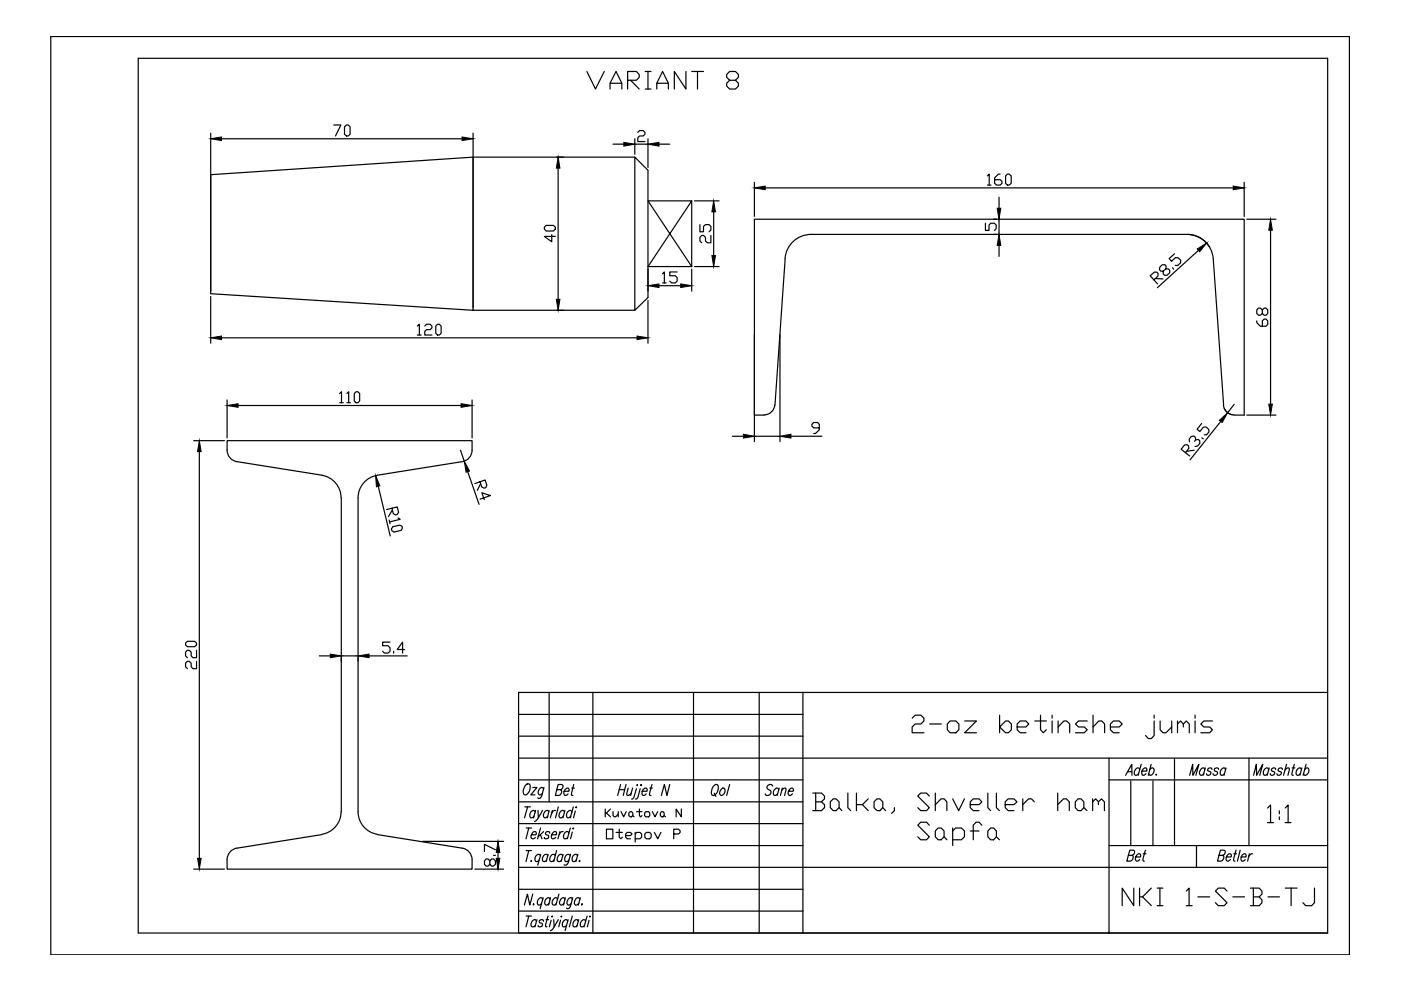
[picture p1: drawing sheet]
<svg xmlns="http://www.w3.org/2000/svg" width="297mm" height="210mm" viewBox="0 0 297 210" stroke-linecap="round" stroke-linejoin="round" font-family="sans-serif">
<!-- layer: KONTUR -->
<path d="M286.1 7.7v194.7" fill="none" stroke="#000" stroke-width=".25"/>
<g fill="none" stroke="#000" stroke-width=".25">
<path d="M10.8 7.7v194.7M29.3 12.4v185.4M281.5 12.4v185.4h-171.5v-51h171.5M116.4 146.8v23.2M125.7 146.8v51M147 146.8v51M161 146.8v51M170.2 146.8v51M110 160.7h171.5M235.1 160.7v37.1M235.1 165.4h46.4M235.1 179.3h46.4"/>
<path d="M249 160.7v18.6M253.7 179.3v4.6M264.8 160.7v18.6M170.2 183.9h111.3"/>
</g>
<path d="M110 179.3h60.2M110 174.6h60.2M239.7 165.6v13.7M244.4 165.6v13.7M110 183.9h60.2M110 193.2h60.2M110 188.6h60.2" fill="none" stroke="#000" stroke-width=".25"/>
<g fill="none" stroke="#000" stroke-width=".25">
<path d="M111.3 171.1h1.2M111.4 166.5l.4-.3h.4a1.53 1.53 0 0 1-1 2.3l-.2-.3a1.86 1.86 0 0 1 .4-1.7zM111.6 175.6h1.1M111.9 171.1l-.7 2.3M112.1 175.6l-.6 2.2M112.7 177h.9v-.6a.86 .86 0 0 0-.9 .4 .86 .86 0 0 0 .1 1h.5l.2-.3M113 167h.8l-1.3 1.5h.9M113.5 172.2l-.3-.4a.97 .97 0 0 0-.7 1.6h.3l.4-.3M113.6 171.8l-.5 1.6M114.1 171.8v1.6l.9-1.6M114.1 173.4l-.5 .6-.3 .2M114.6 177l.3 .8"/>
<path d="M114.6 175.6l-.6 2.2M115.2 167.3l-.2-.3a.97 .97 0 0 0-.6 1.5h.2l.4-.3M115.2 176.3l-1.1 1.1M115.3 167l-.6 2.1a.42 .42 0 0 1-.7 .1M116.3 172.2l-.2-.4a.97 .97 0 0 0-.6 1.6h.2l.4-.3M116.4 171.8l-.4 1.6M116.6 176.7l-.1-.3a.53 .53 0 0 0-.6 0 .53 .53 0 0 0-.2 .5l.6 .3v.3a.64 .64 0 0 1-.9 .3v-.3M117 177h1a.45 .45 0 0 0-.2-.7 .94 .94 0 0 0-.6 1.5l.6-.3M117.1 171.8l-.4 1.6M117.8 171.8a.84 .84 0 0 0-.9 .7M118 167.4l1.1-.1 .3-.5-.1-.3-1-.2-.6 2.4h.8a.7 .7 0 0 0 .5-.5 .7 .7 0 0 0-.2-.8M118.4 171.1l-.6 2.3"/>
<path d="M118.7 176.3l-.4 1.5M119.4 176.3a.74 .74 0 0 0-.9 .7M119.6 167.8h1l.1-.5-.2-.2a.97 .97 0 0 0-.7 1.6h.2l.5-.4M119.7 172.2l-.3-.4a.97 .97 0 0 0-.6 1.6h.2l.4-.3M119.8 171.8l-.4 1.6M120.6 176.7l-.1-.3a.86 .86 0 0 0-.9 .4 .86 .86 0 0 0 .1 1h.5l.2-.3M120.9 175.6l-.6 2.2M121.2 167.1h.6M121.3 172.2l-.3-.4a.97 .97 0 0 0-.7 1.6h.3l.4-.3M121.3 176.4l-.3 1.4M121.6 175.6l-.1 .2zM121.6 171.1l-.7 2.3"/>
<path d="M121.6 166.3l-.5 2.2 .4 .2M122 172l-.4 1.4M122.2 171.1l-.1 .2zM131.3 167.4h1.1M131.6 166.3l-.6 2.4M132.7 166.3l-.6 2.4M133.2 167.1l-.3 1.4 .4 .2 .5-.5M134.1 167.1l-.4 1.6M134.9 167.2l-.5 1.8-.1 .3-.4 .1M135.1 166.3v.2zM135.7 167.2l-.4 1.8-.2 .3-.4 .1M136 166.3l-.1 .2z"/>
<path d="M136.2 167.8h1v-.5l-.2-.2a.93 .93 0 0 0-.8 .6 .93 .93 0 0 0 .2 1l.6-.4M137.8 167.1h.5M138.2 166.3l-.5 2.2 .3 .2M142 166.3l-.6 2.4-.5-2.4-.7 2.4M151.3 166.7l.4-.4h.3a1.53 1.53 0 0 1-.9 2.4l-.2-.2a2.06 2.06 0 0 1 .4-1.8zM151.4 168.2l.4 .7M152.8 167.4l.7-.3a.93 .93 0 0 1 .2 1 .93 .93 0 0 1-.9 .6 .77 .77 0 0 1 0-1.3zM154.7 166.3l-.6 2.4M163.8 166.7a.62 .62 0 0 0-.8-.3 .62 .62 0 0 0-.2 .9l.5 .3a.64 .64 0 0 1-.1 .9 .64 .64 0 0 1-1-.2M165.1 167.4l-.2-.3a.93 .93 0 0 0-.9 .6 .93 .93 0 0 0 .2 1l.7-.4M165.2 167.1l-.4 1.6M165.7 167.6l.6-.5 .3 .1-.3 1.5"/>
<path d="M165.9 167.1l-.4 1.6M167.2 167.8h1v-.2a.39 .39 0 0 0-.4-.5l-.4 .3a.86 .86 0 0 0 0 1.3h.2l.4-.4M238.6 164.4l1.4-2.3v2.3M239.1 163.6h.9M241.7 163.2l-.3-.4a.97 .97 0 0 0-.7 1.6h.3l.4-.4M241.9 162.1l-.6 2.3M242.1 163.5h1l-.1-.7a.97 .97 0 0 0-.7 1.6h.2l.5-.4M243.8 163.2l.4-.4h.2a.97 .97 0 0 1-.6 1.6l-.2-.4M244.1 162.1l-.6 2.3M245.1 164.3h.1l-.1 .1zM252.2 164.4l.7-2.3v2.3l1.3-2.3-.7 2.3M255.5 163.2l-.3-.4a.97 .97 0 0 0-.6 1.6h.2l.4-.4"/>
<path d="M255.5 162.8l-.4 1.6M256.9 163.2v-.3a.53 .53 0 0 0-.6 0 .53 .53 0 0 0-.3 .5l.7 .3a.5 .5 0 0 1-.3 .6 .5 .5 0 0 1-.6-.3M258.4 163.2l-.1-.3a.57 .57 0 0 0-.9 .3l.1 .2 .6 .3 .1 .3a.56 .56 0 0 1-1 .3v-.3M259.9 163.2l-.3-.4a.97 .97 0 0 0-.7 1.6h.3l.4-.4M259.9 162.8l-.4 1.6M265.8 164.4l.6-2.3v2.3l1.3-2.3-.6 2.3M269 163.2l-.3-.4a.97 .97 0 0 0-.6 1.6h.2l.4-.4M269.1 162.8l-.4 1.6M270.5 163.2l-.1-.3a.51 .51 0 0 0-.6 0 .51 .51 0 0 0-.2 .5l.6 .3 .1 .3a.56 .56 0 0 1-1 .3v-.3M271.9 163.2v-.3a.53 .53 0 0 0-.6 0 .53 .53 0 0 0-.3 .5l.7 .3a.5 .5 0 0 1-.3 .6 .5 .5 0 0 1-.7-.3M272.4 163.3l.6-.5 .4 .1-.3 1.5M272.8 162.1l-.7 2.3"/>
<path d="M274 162.8h.5M274.4 162.1l-.5 1.9v.3l.3 .1M275.9 163.2l-.2-.4a.93 .93 0 0 0-.8 .6 .93 .93 0 0 0 .2 1l.6-.4M276 162.8l-.4 1.6M276.6 163.2l.7-.4a.93 .93 0 0 1 .1 1 .93 .93 0 0 1-.8 .6l-.2-.4M276.9 162.1l-.6 2.3M111.6 194.2h1.1M111.6 180.3h1.1M112.1 194.2l-.6 2.3M112.1 180.3l-.6 2.4M112.5 182.6l.2-.1v.1zM113 189.6l-.7 2.3-.5-2.3-.6 2.3"/>
<path d="M113.1 191.6v.3zM113.7 195.3l-.2-.3a.94 .94 0 0 0-.7 1.5l.5-.1 .2-.2M113.8 195l-.4 1.5M114.6 181.4l-.2-.2a.83 .83 0 0 0-.9 .4 .83 .83 0 0 0 .2 1.1l.4-.1 .2-.3M114.7 181.1l-.7 2.3M115.1 190.7l-.3-.4a.97 .97 0 0 0-.7 1.6h.3l.4-.3M115.2 190.3l-.7 2.4M115.2 195.3v-.2a.57 .57 0 0 0-.9 .2l.2 .4 .5 .2v.3a.64 .64 0 0 1-.9 .2v-.2M115.8 195h.5M116.1 181.4a.41 .41 0 0 0-.6-.2l-.3 .2a.87 .87 0 0 0 0 1.3l.5-.1 .2-.3M116.2 194.2l-.5 1.9v.3l.3 .1M116.2 181.1l-.4 1.6"/>
<path d="M116.6 190.7l-.2-.4a.93 .93 0 0 0-.8 .6 .93 .93 0 0 0 .2 1l.6-.3M116.7 190.3l-.4 1.6M116.9 195.1l-.4 1.4M117 194.3h.2l-.2 .1zM117.4 195l.1 1.5 .9-1.5M117.5 196.5l-.5 .7-.3 .1M117.7 181.4l-.1-.2a.85 .85 0 0 0-.9 .4 .85 .85 0 0 0 .1 1.1l.4-.1 .3-.3M118 180.3l-.6 2.4M118.2 190.7l-.2-.4a.93 .93 0 0 0-.9 .6 .93 .93 0 0 0 .2 1h.3l.4-.3M118.5 189.6l-.6 2.3M118.8 195.1l-.3 1.4M119 194.3h.1l-.1 .1z"/>
<path d="M119.3 181.4l-.1-.2a.85 .85 0 0 0-1 .4 .85 .85 0 0 0 .2 1.1l.4-.1 .3-.3M119.4 181.1l-.4 1.6M119.8 190.7l-.3-.4a.97 .97 0 0 0-.6 1.6h.2l.5-.3M119.9 190.3l-.4 1.6M120.4 195.3l-.3-.3a.91 .91 0 0 0-.8 .5 .91 .91 0 0 0 .2 1l.6-.3M120.5 195l-.7 2.3M120.9 181.4l-.2-.2a.85 .85 0 0 0-.9 .4 .85 .85 0 0 0 .1 1.1l.5-.1 .2-.3M121 181.1l-.5 1.8-.3 .4h-.6M121.3 190.7l-.2-.4a.97 .97 0 0 0-.6 1.6h.2l.4-.3M121.3 194.2l-.6 2.3M121.4 190.3l-.4 1.8a.65 .65 0 0 1-.8 .6l-.1-.2M122.4 181.4l-.1-.2a.85 .85 0 0 0-.9 .4 .85 .85 0 0 0 .1 1.1l.5-.1 .2-.3"/>
<path d="M122.5 181.1l-.4 1.6M122.6 195.3l-.2-.3a.94 .94 0 0 0-.7 1.5l.4-.1 .3-.2M122.7 195l-.4 1.5M122.8 182.6l.1-.1 .1 .1zM123 190.7l-.3-.4a.97 .97 0 0 0-.7 1.6h.3l.4-.3M123 190.3l-.4 1.6M123.3 191.8l.1-.2-.1 .3zM124.2 195.3l-.3-.3a.94 .94 0 0 0-.7 1.5l.5-.1 .2-.2M124.5 194.2l-.7 2.3M124.9 195.1l-.4 1.4M125.1 194.2v.2zM239.2 181.4h.8a.76 .76 0 0 0 .5-1.1h-1l-.6 2.3h.8l.3-.3 .3-.7-.3-.2"/>
<path d="M240.8 181.7h1v-.5l-.1-.2a.97 .97 0 0 0-.7 1.6h.2l.5-.4M242.4 181h.6M242.8 180.3l-.5 1.8v.4l.3 .1M258.5 181.4h.7a.6 .6 0 0 0 .5-.5 .6 .6 0 0 0-.2-.6h-.7l-.7 2.3h.8l.4-.3 .2-.7-.3-.2M260 181.7h1v-.5l-.1-.2a.97 .97 0 0 0-.7 1.6h.2l.5-.4M261.6 181h.6M262.1 180.3l-.6 1.8v.4l.3 .1M262.9 180.3l-.5 2.3M263.2 181.7h1v-.5l-.2-.2a.97 .97 0 0 0-.7 1.6h.3l.4-.4M264.9 181l-.4 1.6M265.6 181a.93 .93 0 0 0-.9 .7"/>
</g>
<!-- layer: 0 -->
<g fill="none" stroke="#000" stroke-width=".25">
<path d="M10.8 7.7h275.3M29.3 12.4h252.2M124.4 15.2l1.9 3.7 1.8-3.7M129.3 18.9v-1.2l1.3-2.5 1.2 2.5v1.2M129.3 17.7h2.5M133.1 17h1.8l.6-.6v-.6l-.6-.6h-1.8v3.7M133.7 17l1.8 1.9M136.8 15.2h1.2M136.8 18.9h1.2M137.4 15.2v3.7M139.2 18.9v-1.2l1.3-2.5 1.2 2.5v1.2M139.2 17.7h2.5"/>
<path d="M145.4 15.2v3.7l-2.4-3.7v3.7M146.7 15.2h2.5M147.9 15.2v3.7M154.7 17l-.6-.6v-.6l.6-.6h1.2l.7 .6v.6l-.7 .6h-1.2l-.6 .7v.5l.6 .7h1.2l.7-.7v-.5l-.7-.7M44.7 28.2v34.1l55.6 3.5v-32.5l-55.6 3.7M47 29.4h51M70.8 26.5h1.5l-1.2 2.3M73 26.9l.5-.4h.3l.4 .4v1.5l-.4 .4h-.3l-.5-.4zM100.3 33.3h34.3M100.3 28.2v37M118.3 35.6v27.9M130 30.6h2.3"/>
<path d="M134.6 33.3l2.8 2.8v27l-2.8 2.7zM134.6 29.4v3.3M134.6 30.6h2.8M135.2 28.1l.4-.4h.8l.4 .4v.3l-.4 .4h-.8l-.4 .4v.8h1.6M137.4 29.4v6.1M139.7 30.6h2.3M159.9 38.7v7.2M162.2 39.8h99.3M209.4 37.3l.3-.4v2.3M209.4 39.2h.7M212.1 36.9h-.4l-.8 .8v1.2l.4 .3h.8l.3-.3v-.4l-.3-.4h-1.2M213.2 37.3l.4-.4h.4l.4 .4v1.6l-.4 .3h-.4l-.4-.3z"/>
<path d="M263.8 38.7v7.2M115.4 48.2l.4-.4h1.6l.3 .4v.4l-.3 .4h-1.6l-.4-.4zM117 49.7v1.6l-1.6-1.2h2.3M137.4 42.6l9.3 13.9h-9.3l9.3-13.9zM140.5 58l.4-.3v2.3M140.5 60h.7M143.6 57.7h-1.6v.8h1.2l.4 .3v.8l-.4 .4h-.8l-.4-.4M146.7 42.6v13.9M146.7 57.1v4.6M147.2 56.5h5.3M147.2 42.6h5.3M148.4 47.6v1.5h.8v-1.1l.4-.4h.7l.4 .4v.8l-.4 .3"/>
<path d="M150.7 49.9v1.6h-.7l-.4-.4v-.8l-.4-.4h-.4l-.4 .4v.8l.4 .4M151.3 44.9v9.3M166.4 54.8a5.5 5.5 0 0 1 5.6-5.1h79.7a5.5 5.5 0 0 1 5.5 5.1l2.2 31.1M166.5 54.9l-2.2 31M208.9 47.3v1.6h.8v-1.2l.4-.4h.7l.4 .4v.8l-.4 .4M210.7 46.5h.6M211.8 41.8v2.4M211.8 46.5v3.2M211.8 52v2.4M244.7 59.3l.8-.8v-.5l-.2-.3h-.6l-.8 .8 1.5 1.7M244.9 59.1h1.7M247.2 57h.5l.3 .3v.5l-.6 .6-.5-.1-.3-.3v-.5l.6-.5v-.6l-.2-.3h-.6l-.5 .5-.1 .6 .3 .3h.5"/>
<path d="M248.6 56.8l.2 .3M249 53.8l-1.1 1 .5 .6 .8-.8 .6 .1 .5 .5v.6l-.6 .5h-.5M251.9 49.7a5.5 5.5 0 0 1 4.6 2.8M254.1 53.1l-8.7 7.9M264.3 46.5h6.2M269.4 48.8v36.9M44.7 62.9v9.9M47 71.6h88.1M88.5 69.1l.4-.4v2.3M88.5 71h.8M90.1 69.1l.3-.4h.8l.4 .4v.4l-.4 .4h-.8l-.3 .4v.7h1.5M92.4 69.1l.4-.4h.3l.4 .4v1.6l-.4 .3h-.3l-.4-.3z"/>
<path d="M100.3 65.8h34.3M137.4 63.7v9.1M139.7 60.6h4.6M159.9 71v22.6M165.4 71v22.6M266.5 68v.4l.7 .8h1.2l.4-.4v-.8l-.4-.4h-.4l-.4 .4v1.2M267.6 65.7l.4-.4h.4l.4 .4v.8l-.4 .3h-.4l-.4-.3v-.8l-.4-.4h-.4l-.3 .4v.8l.3 .3h.4l.4-.3M41.1 93.4h6.5M42.3 95.8v86.2M48.1 84.8v8M50.2 97.9l18.1 2.9M50.2 97.9a2.48 2.48 0 0 1-2.1-2.5v-2h52a3.9 3.9 0 0 1-1 4l-1.1 .5-18 2.9"/>
<path d="M50.5 86h47.3M72 83.4l.4-.3v2.3M72 85.4h.8M73.5 83.4l.4-.3v2.3M73.5 85.4h.8M75.1 83.4l.4-.3h.4l.4 .3v1.6l-.4 .4h-.4l-.4-.4zM97.6 95.5l.8 2.3M99.2 100l2.4 6.9M100.1 84.8v8M155.3 92.5h2.3M159.9 92.5h5.5M162 88h-2.1v-41.5h103.9v41.5h-2.1"/>
<path d="M164.3 85.9a2.26 2.26 0 0 1-2.3 2.1M167.7 92.5h6.6M173.7 90.7h-1.2l-.4-.4v-.3l.4-.4h.8l.4 .4v1.1l-.8 .8h-.4M251.3 96l.8-.9-.1-.6-.3-.2-.6 .1-.7 .9 1.8 1.4M253.2 95.5l-1.6 .2M253.3 93.6l.2-.3-.1-.6-.3-.2h-.5l-.5 .6 .1 .6M253.5 93.3l.6-.1 .3 .2v.6l-.5 .6-.5 .1M254.8 89.8l-1 1.2 .6 .5 .7-.9 .6-.1 .6 .5v.6l-.5 .6h-.5M254.8 92.8l.3 .2M258.8 89.3l-6.5 8.2M259.4 85.9a2.26 2.26 0 0 0 2.3 2.1M259.6 86.6a2.26 2.26 0 0 0 1.6 1.3"/>
<path d="M261.7 85.7l-1.4 1.8M264.3 88h6.2M68.2 100.8a4.8 4.8 0 0 1 4.1 4.8M72.4 105.6v66.5M75.9 105.6v66.5a4.8 4.8 0 0 0 4.1 4.8M80 100.8a4.8 4.8 0 0 0-4.1 4.8M80.2 103.1l2.5 10.5M82.5 110.3l.2 .7M83.1 107.7l.3 1.2 .4 .3 .4-.1 .3-.5-.3-1.1-2.2 .5M83.2 108.1l-.8 1.4M83.3 111.7l1.5-.4 .4 .3 .1 .4-.2 .4-1.6 .4-.4-.3-.1-.4zM84.4 109.8l.5 .3-2.3 .6"/>
<path d="M101.8 102.2l.3 1.1 .5 .2 .4-.1 .2-.5-.4-1.1-2.1 .7M101.8 105.8l2.2-.7-1.8-.6 .5 1.4M101.9 102.5l-.7 1.5M39.3 136.4l.4-.4h1.6l.4 .4v.3l-.4 .4h-1.6l-.4-.4zM41.7 137.9v1.5h-.8l-.4-.3v-.8l-.4-.4h-.4l-.4 .4v.8l.4 .3M67.7 139.1h2.3M72.4 139.1h3.5M78.2 139.1h8.1M82.7 136.1h-1.6v.8h1.2l.4 .4v.8l-.4 .4h-.8l-.4-.4M83.5 138.1v.4M85.8 137.7h-1.6l1.2-1.6v2.4M41.7 140.2v1.6h-.8l-.4-.4v-.8l-.4-.4h-.4l-.4 .4v.8l.4 .4"/>
<path d="M110 156.1h60.2M110 151.5h60.2M193.4 152.3l.6-.7h1.3l.6 .7v.6l-.6 .6h-1.3l-.6 .6v1.3h2.5M197.1 153.5h2.5M201.4 152.9h1.3l.6 .6v1.2l-.6 .7h-1.3l-.6-.7v-1.2zM204.5 152.9h2.5l-2.5 2.5h2.5M211.9 154.1l1.3-1.2h.6l.6 .6v1.2l-.6 .7h-.6zM211.9 151.6v3.8M215.7 154.1h1.8l.6-.6-.6-.6h-1.2l-.6 .6v1.2l.6 .7h1.2M219.4 152.9h2.4M220.6 151.6v3.1l.6 .7 .6-.7M223.1 151.6v.7"/>
<path d="M223.1 152.9v2.5M224.3 154.1l1.3-1.2h.6l.6 .6v1.9M224.3 152.9v2.5M230.5 152.9h-1.8l-.7 .6 .7 .6h1.2l.6 .6-.6 .7h-1.9M231.7 154.1l1.3-1.2h.6l.6 .6v1.9M231.7 151.6v3.8M235.4 154.1h1.9l.6-.6-.6-.6h-1.2l-.7 .6v1.2l.7 .7h1.2M244.7 152.9v3.1l-.6 .6h-.6l-.6-.6M244.7 151.6v.7M246 152.9v1.8l.6 .7h.6l1.2-1.3M248.4 152.9v2.5M249.7 153.5l.6-.6 .6 .6v.6"/>
<path d="M249.7 152.9v2.5M250.9 153.5l.6-.6 .7 .6v1.9M253.4 151.6v.7M253.4 152.9v2.5M257.1 152.9h-1.9l-.6 .6 .6 .6h1.3l.6 .6-.6 .7h-1.9M68.3 177l-18.1 2.8M72.3 172.1a4.8 4.8 0 0 1-4.1 4.8M80 177l18 2.8a2.48 2.48 0 0 1 2.1 2.5v2h-52a3.9 3.9 0 0 1 1.1-4l1-.5M89.6 178.4h17.2M110 170h60.2M110 165.4h60.2M128.3 171.5v1.7"/>
<path d="M128.6 175.8h1.3v2h-1.3zM128.6 172.4l.8 .8M129.4 171.5l-.8 .9h-.3M130 172.1v.8l.3 .3h.2l.6-.6M130.6 176.5h1.4M131.1 172.1v1.1M131.3 175.8v1.7l.3 .3 .4-.3M131.7 172.1l.5 1.1 .6-1.1M132.6 177.2h1.1l.3-.4-.3-.3h-.7l-.4 .3v.7l.4 .3h.7M133.3 172.4l.3-.3h.3l.3 .3v.5l-.3 .3h-.3l-.3-.3zM134.2 172.9l.2 .3M134.7 176.8l.3-.3h.7l.3 .3v.7l-.3 .3h-1"/>
<path d="M134.7 176.5v2M135 172.1h1.1M135.6 171.5v1.4l.2 .3 .3-.3M136.7 176.8l.3-.3h.7l.4 .3v.7l-.4 .3h-.7l-.3-.3zM136.9 172.1h.6l.3 .3v.5l-.3 .3h-.6l-.2-.3v-.5zM138.3 172.1l.6 1.1 .6-1.1M138.7 176.5l.8 1.3 .6-1.3M140.3 172.1h.3l.2 .3v.5l-.2 .3h-.3l-.3-.3v-.5zM140.8 172.9l.3 .3M142.8 176.8h1.1l.3-.3v-.4l-.3-.3h-1.1v2M144.5 171.5v1.7l-1.1-1.7v1.7M172.3 168.1h1.9l.6 .7v.6l-.6 .6"/>
<path d="M172.9 170h1.3l.6 .6v.6l-.6 .7h-1.9M172.9 168.1v3.8M176 170l.7-.6h.6l.6 .6v1.2l-.6 .7h-.6l-.7-.7zM177.9 171.2l.6 .7M179.8 168.1v3.1l.6 .7M181.6 168.1v3.8M182.9 170.6l1.2 1.3M184.1 169.4l-1.2 1.2h-1.3M185.3 170l.6-.6h.6l.7 .6v1.2l-.7 .7h-.6l-.6-.7zM187.2 171.2l.6 .7M189.6 171.2v.7l-.6 .6M197 168.8l-.6-.7h-1.2l-.6 .7 2.4 2.4-.6 .7h-1.2l-.6-.7"/>
<path d="M197 175l-.6-.7h-1.2l-.6 .7 2.4 2.4-.6 .7h-1.2l-.6-.7M198.3 170.6l1.2-1.2h.7l.6 .6v1.9M198.3 168.1v3.8M198.9 175.6h.6l.7 .6v1.2l-.7 .7h-.6l-.6-.7v-1.2zM200.2 177.4l.6 .7M202 169.4l1.3 2.5 1.2-2.5M202 176.2l.6-.6h1.2l.7 .6v1.2l-.7 .7h-1.8M202 175.6v3.7M205.7 170.6h1.9l.6-.6-.6-.6h-1.3l-.6 .6v1.2l.6 .7h1.3M205.7 176.2h1.9M208.2 175l-.6-.7h-.7l-.6 .7v3.1M209.4 168.1v3.1l.6 .7"/>
<path d="M210 175.6h.7l.6 .6v1.2l-.6 .7h-.7l-.6-.7v-1.2zM211.3 168.1v3.1l.6 .7M211.3 177.4l.6 .7M213.1 170.6h1.9l.6-.6-.6-.6h-1.2l-.7 .6v1.2l.7 .7h1.2M216.8 169.4v2.5M219.3 170l-.6-.6h-.6l-1.3 1.2M224.3 170.6l1.2-1.2h.6l.6 .6v1.9M224.3 168.1v3.8M228.6 169.4h.6l.6 .6v1.2l-.6 .7h-.6l-.6-.7v-1.2zM229.8 171.2l.6 .7M231.7 170l.6-.6 .6 .6v.6M231.7 169.4v2.5"/>
<path d="M232.9 170l.6-.6 .7 .6v1.9M268.7 171.3l.7-.6v3.7M268.7 174.4h1.3M271.2 171.9v.7M271.2 173.2v.6M272.5 171.3l.6-.6v3.7M272.5 174.4h1.2M29.3 197.8h252.2M41.1 184.3h6.5M100.7 184.3h6.1M103.9 182.5l.3-.4h.4l.4 .4v.8l-.4 .3h-.4l-.3-.3v-.8l-.4-.4h-.4l-.4 .4v.8l.4 .3h.4l.4-.3M104.6 181.4h.4"/>
<path d="M105 180.2l-2.3-1.2v1.6M105.6 180.7v1.3M235.1 197.8h.1M240.4 188.3v3.7l-2.5-3.7v3.7M241.6 188.3v3.7M242.2 190.2l1.9 1.8M244.1 188.3l-1.9 1.9h-.6M245.3 188.3h1.3M245.3 192h1.3M245.9 188.3v3.7M251.5 188.9l.6-.6v3.7M251.5 192h1.2"/>
<path d="M254 190.2h2.5M260.2 188.9l-.6-.6h-1.3l-.6 .6 2.5 2.5-.6 .6h-1.3l-.6-.6M261.4 190.2h2.5M265.1 188.3h1.9l.6 .6v.7l-.6 .6M265.7 190.2h1.3l.6 .6v.6l-.6 .6h-1.9M265.7 188.3v3.7M268.8 190.2h2.5M272.5 188.3h2.5M273.7 188.3v3.7M278.7 188.3v3.1l-.6 .6h-1.3l-.6-.6M10.8 202.4h275.3"/>
</g>
<g fill="#000" stroke="#000" stroke-width=".21">
<path d="M44.7 29.4l2.3-.4v.8zM98 29l2.3 .4-2.3 .4zM118.3 33.3l.4 2.3h-.7zM132.3 30.2l2.3 .4-2.3 .4zM137.4 30.6l2.3-.4v.8zM159.9 39.8l2.3-.3v.7zM261.5 39.5l2.3 .3-2.3 .4zM151.3 42.6l.4 2.3h-.8zM150.9 54.2h.8l-.4 2.3zM211.4 44.2h.8l-.4 2.3zM211.8 49.7l.4 2.3h-.8zM253.8 52.8l2-1.3-1.4 1.9z"/>
<path d="M269.4 46.5l.4 2.3h-.8zM44.7 71.6l2.3-.4v.8zM118 63.5h.7l-.4 2.3zM135.1 71.2l2.3 .4-2.3 .4zM137.4 60.6l2.3-.4v.8zM144.3 60.2l2.4 .4-2.4 .4zM42.3 93.4l.3 2.4h-.7zM48.1 86l2.4-.4v.8zM97.8 85.6l2.3 .4-2.3 .4zM98.4 97.8l1.1 2.1-.7 .2zM157.6 92.1l2.3 .4-2.3 .4zM165.4 92.5l2.3-.4v.8z"/>
<path d="M258.5 89.1l1.8-1.6-1.2 2.1zM269 85.7h.8l-.4 2.3zM79.6 100.8l.9 2.2-.7 .2zM70 138.7l2.4 .4-2.4 .3zM75.9 139.1l2.3-.4v.7zM41.9 182h.7l-.3 2.3zM105.6 178.4l.4 2.3h-.8zM105.2 182h.8l-.4 2.3z"/>
</g>
</svg>
